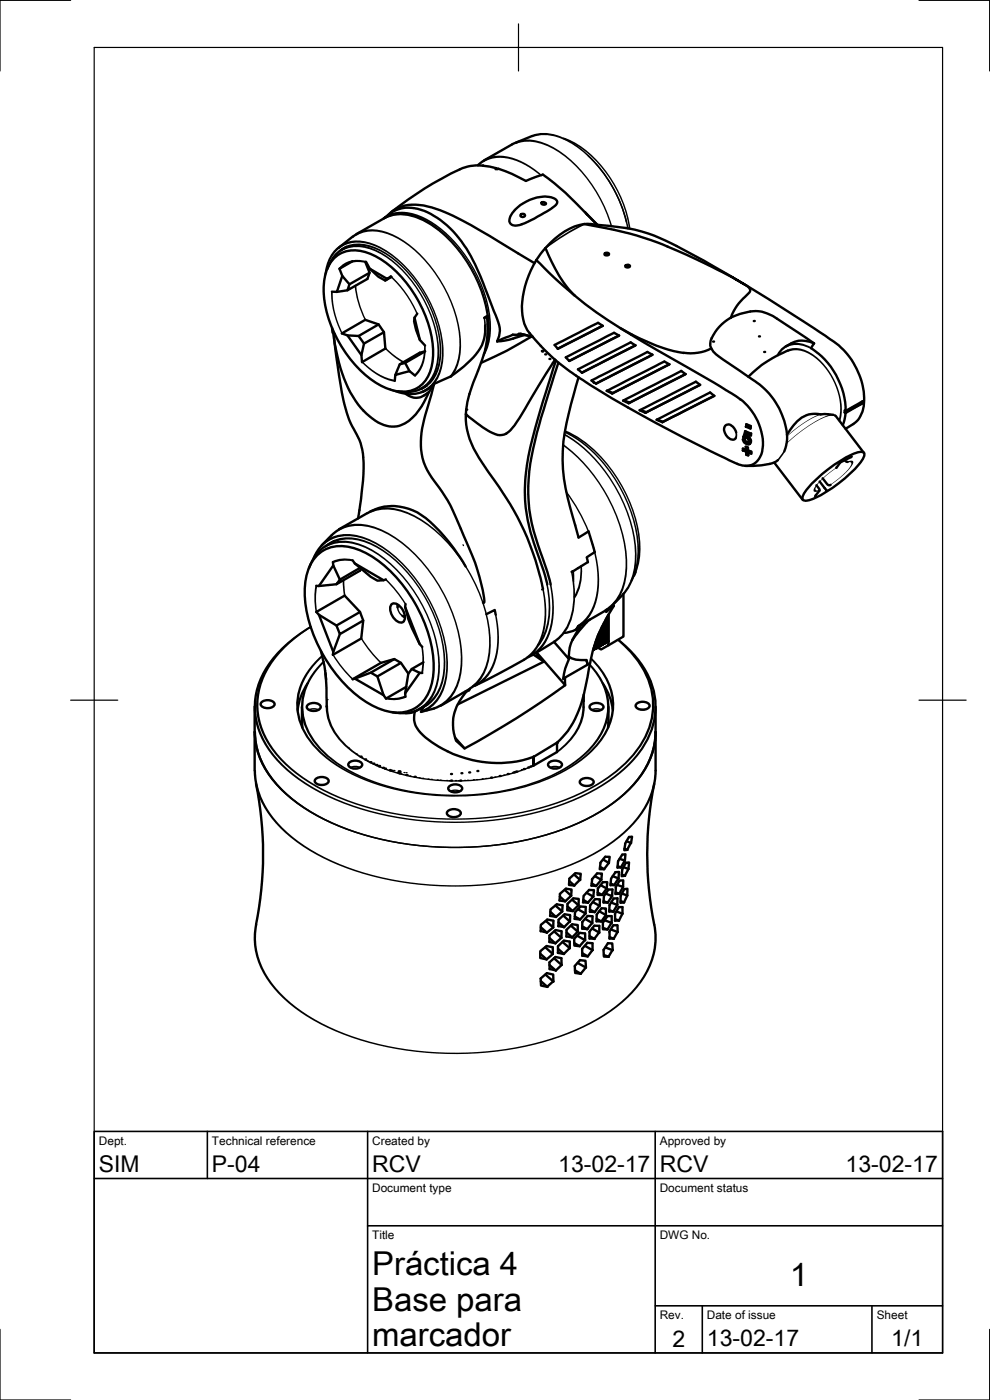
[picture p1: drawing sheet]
<svg xmlns="http://www.w3.org/2000/svg" width="210mm" height="297mm" viewBox="0 0 210 297" stroke-linecap="round" stroke-linejoin="round" font-family="sans-serif">
<defs><g id="words">
<g font-size="7">
<text x="79" y="270.5">Práctica 4</text>
<text x="167.5" y="272.9">1</text>
<text x="79" y="278">Base para</text>
<text x="79" y="285.5">marcador</text>
</g>
<g font-size="4.9">
<text x="21" y="248.5">SIM</text>
<text x="45" y="248.5">P-04</text>
<text x="79" y="248.5">RCV</text>
<text x="118.4" y="248.5">13-02-17</text>
<text x="140" y="248.5">RCV</text>
<text x="179.4" y="248.5">13-02-17</text>
<text x="142.6" y="285.7">2</text>
<text x="149.9" y="285.5">13-02-17</text>
<text x="189.1" y="285.6">1/1</text>
</g>
<g font-size="2.5">
<text x="21" y="242.8">Dept.</text>
<text x="45" y="242.8">Technical reference</text>
<text x="79" y="242.8">Created by</text>
<text x="140" y="242.8">Approved by</text>
<text x="79" y="252.8">Document type</text>
<text x="140" y="252.8">Document status</text>
<text x="79" y="262.8">Title</text>
<text x="140" y="262.8">DWG No.</text>
<text x="140" y="279.8">Rev.</text>
<text x="149.9" y="279.8">Date of issue</text>
<text x="186" y="279.8">Sheet</text>
</g>
</g></defs>
<g fill="none" stroke="#000" stroke-width=".39">
<path d="M101.3 35.1a7.2 7.2 0 0 1 7.7-1.3 16.9 16.9 0 0 1 5.8 3.4M105.2 35.7l.5 .1M108.5 30.7a8.4 8.4 0 0 1 8.2 .4 28 28 0 0 1 13 16.9M112.9 28.9a9 9 0 0 1 7.8 1.1 28.1 28.1 0 0 1 12.5 18.5M119.6 29.4a19.9 19.9 0 0 1 10.2 9 25.9 25.9 0 0 1 3.8 10.1M124.8 33a28.3 28.3 0 0 1 8.1 14.1M69 58.6a8 8 0 0 1 4-6.8 8.9 8.9 0 0 1 8.3 1.1 27.8 27.8 0 0 1 12.6 21.8 9.4 9.4 0 0 1-3.1 7.8 7.6 7.6 0 0 1-8 .1M69.8 56.3a6.3 6.3 0 0 1 8.1-3.8 20.8 20.8 0 0 1 10.9 9.2 23.5 23.5 0 0 1 4 15.1 6.7 6.7 0 0 1-6.3 6.4l-1.2-.1M72.2 53.2a6.4 6.4 0 0 1 5.9-1 19.7 19.7 0 0 1 10.6 8.4 24 24 0 0 1 4.6 15.6 7.4 7.4 0 0 1-4.1 6.3M74.8 50.2a8 8 0 0 1 8.6-.2 27.5 27.5 0 0 1 13.2 16.5 17.5 17.5 0 0 1 .2 11.4l-1.2 2M77.6 55.6a5.2 5.2 0 0 0-5.6 1.4M81.3 46.4a8.3 8.3 0 0 1 8.3 .1 27.6 27.6 0 0 1 13 16.3 17.5 17.5 0 0 1 .3 11.6"/>
<path d="M81.5 46.3a8.5 8.5 0 0 1 7.9 .3 27.4 27.4 0 0 1 12.9 15.9 19.8 19.8 0 0 1 .9 10.6M81.9 46a9 9 0 0 1 9 .8 28.6 28.6 0 0 1 13.1 22.1 12.2 12.2 0 0 1-1.4 6.4M82.9 58.7a23.2 23.2 0 0 1 5.6 7.9M123.9 47.6l-4.1 2.2-4.1 2.8M124.5 45.5h.1M70.4 61.9a19 19 0 0 0 2.1 8.8M75.4 60.6a20.2 20.2 0 0 0 2.1 7.2M76.8 76.8a13.2 13.2 0 0 0 6.9 4M81.8 73.9l1.6 1.4 2.1 1.5M90.1 73.3a8 8 0 0 1-2.1 6.4M102.7 67.4l.2 1.6M91.8 81.7l-1.1 .9-.9 .4"/>
<path d="M92.1 81.4l-.1 .1M119.4 94.4a34.3 34.3 0 0 1 13.5 24.4 12 12 0 0 1-3.5 10l-1 .7M119.7 92.2a32.1 32.1 0 0 1 15.2 25.2 12.2 12.2 0 0 1-2.8 8.7M119.8 91.7a27.4 27.4 0 0 1 12 12.2 25.8 25.8 0 0 1 3.4 15.7l-.8 2.5-.5 1.2M119.8 91.5a25.6 25.6 0 0 1 12.3 12 25.2 25.2 0 0 1 3.4 15.3l-.7 2.5M65.9 119.7a7.4 7.4 0 0 1 9.4-4.4 23.5 23.5 0 0 1 12.2 9.7 29.7 29.7 0 0 1 5.6 16.8 10.5 10.5 0 0 1-3.4 8.1 7.3 7.3 0 0 1-5.6 1.3M66.5 118.5a7.7 7.7 0 0 1 9.5-4.7 23.8 23.8 0 0 1 12.7 9.8 31.2 31.2 0 0 1 6.1 17.7 11.1 11.1 0 0 1-3.4 8.5l-1 .7-1.1 .5M69.5 115.6a7.5 7.5 0 0 1 7.1-1 22.9 22.9 0 0 1 11.7 9.2 29.9 29.9 0 0 1 6 17.3 10.5 10.5 0 0 1-3.4 8.2l-1 .6M70.3 113.6a8 8 0 0 1 8.1-2 23.2 23.2 0 0 1 12 8.7 32.2 32.2 0 0 1 7.5 20.8 10 10 0 0 1-4.7 8.7l-1.1 .5M74.8 118.9l-1.9-.2-1.2 .2-1.1 .3M77.9 108.9a10.3 10.3 0 0 1 10 .6 32.9 32.9 0 0 1 14.7 18.8 21.8 21.8 0 0 1 .6 12.9 8.8 8.8 0 0 1-3.6 4.9M98.3 115.7h.1"/>
<path d="M120.1 104.3a37.3 37.3 0 0 1 4.7 8.4M124.7 119.2v.1M125.6 115a21.6 21.6 0 0 1 .4 13.5 8.6 8.6 0 0 1-3.4 4.4M65.9 133a24.4 24.4 0 0 0-10.9 11.7 15.5 15.5 0 0 0 3.4 16.1 38.1 38.1 0 0 0 17.9 10.7 70.1 70.1 0 0 0 44.4-1.4 34.9 34.9 0 0 0 14.5-9.9 15.4 15.4 0 0 0 .2-20.2l-2.6-2.9-1.7-1.4M65.9 133a23.2 23.2 0 0 0-10.7 12.3 15.3 15.3 0 0 0 3.6 14.9 36.8 36.8 0 0 0 15.8 10 68.8 68.8 0 0 0 46.2-.9 33.6 33.6 0 0 0 14.3-10.1 15.1 15.1 0 0 0 .2-19l-2.6-3-1.6-1.4M67.1 124.3a15.2 15.2 0 0 0 0 5.5M68.4 139.1a13.3 13.3 0 0 0-5 13.1 18.1 18.1 0 0 0 8.8 10.6 49.8 49.8 0 0 0 29.2 5.9 43.1 43.1 0 0 0 21.9-7.5 15.3 15.3 0 0 0 6.7-11.3 13.7 13.7 0 0 0-4.6-10.2M70.6 138.9a26 26 0 0 0 4.2 5.2M72.9 123.1l.2 3.2M76.6 135.4a26 26 0 0 0 4.2 5.2M81.8 123a26 26 0 0 1 4.2 5.1M84.4 128.2v.2"/>
<path d="M85.8 130.9h.1M89.5 137.2a15.2 15.2 0 0 1 0 5.6M105.1 130.4a17.7 17.7 0 0 1-.8 11.4 7.9 7.9 0 0 1-3.9 3.8M114.9 125.1h.1M115.2 124.9a17.8 17.8 0 0 1-1.1 12.1 8 8 0 0 1-3 3M116 124a16.5 16.5 0 0 1-1.3 12.2l-.6 .7M116.8 124a17.9 17.9 0 0 1-1.1 12 7.9 7.9 0 0 1-3.8 3.5M121.3 121.3a18 18 0 0 1-1 11.8 8.1 8.1 0 0 1-2.8 3.1M121.6 121.2v2.1M122.1 133.6l-1.5 .5-1.1 .2M123.3 120.1a10.8 10.8 0 0 1-1.5 6.6M54.1 155.3a17.4 17.4 0 0 0 5.8 12.3 43.6 43.6 0 0 0 20.1 10.3 69.2 69.2 0 0 0 42.5-3.2 31.4 31.4 0 0 0 14.2-11.4 15.6 15.6 0 0 0 2.4-8 17.4 17.4 0 0 1-5.8 12.3 43.6 43.6 0 0 1-20.2 10.3 69.2 69.2 0 0 1-42.5-3.2 31.4 31.4 0 0 1-14.2-11.4 15.6 15.6 0 0 1-2.3-8z"/>
<path d="M64.1 153.2l.1 1.2M65.3 144.9a12.7 12.7 0 0 0-2.2 5.8M68.7 140.4a12.6 12.6 0 0 0-4.1 12.8 18.5 18.5 0 0 0 9.1 10.1 49.3 49.3 0 0 0 28.6 5.1 41.6 41.6 0 0 0 19.4-6.5 15.8 15.8 0 0 0 7.3-10.9 12.7 12.7 0 0 0-3.9-10M69.3 150a12.4 12.4 0 0 0 5.8 9.7 36.6 36.6 0 0 0 21.5 6 41.8 41.8 0 0 0 16.6-3.3M69.3 149.8v.1M69.5 148.4h.1M69.6 151.9h.1M73.9 158.6h.1M75.6 159.9h.1M86 147.8l-1.1 .3-1.2 .2-1.9-.2M123.8 150a12.1 12.1 0 0 1-5.7 9.6M127.8 144.9a12.7 12.7 0 0 1 2.2 5.8"/>
<path d="M129 153.2v1.2M82.7 163.4h.1M83.3 163.6h.1M109.5 163.7h.1M110.7 163.3h.1M139.1 163.4a17.4 17.4 0 0 1-5.8 12.4 43.6 43.6 0 0 1-20.2 10.2 69.2 69.2 0 0 1-42.5-3.2 31.4 31.4 0 0 1-14.2-11.3 15.6 15.6 0 0 1-2.3-8.1M138.8 196.1a15.5 15.5 0 0 1-4 13.5 39 39 0 0 1-18.7 11.1 70.1 70.1 0 0 1-43.5-1.5 33.8 33.8 0 0 1-15.7-11.4 15.3 15.3 0 0 1-2.6-11.7"/>
</g>
<g fill="none" stroke="#000" stroke-width=".51">
<path d="M102.3 35.1a10.7 10.7 0 0 0-6.7 1.7l-5.5 3.2-3.6 2.4-3.5 2.6M102.5 35.1l2.7 .6-.1 .2 .6-.1a30.5 30.5 0 0 1 5.8 2.6l3.6-1.4 2.5 1.9a76.1 76.1 0 0 1 9 8.8M108.5 30.7l-5.9 3.4M112.9 28.9l-3.6 1.4M69.8 56.3l-.4 .8M71.2 54.5a6.8 6.8 0 0 1 7.3-.7 23.3 23.3 0 0 1 11.5 12.7 18.7 18.7 0 0 1 1.5 11.5 6.2 6.2 0 0 1-8.3 4.8 20.7 20.7 0 0 1-11.1-10 20.7 20.7 0 0 1-3.1-14.6 7.2 7.2 0 0 1 2.2-3.7zM73.5 52.4l-1 .5M74.8 55.4l-2.8 1.6 .6 1.5-1.1 3.4h-1.1M74.8 50.2l-3 2.4M77.5 55.5l.9 2.4-.5 1.3-4.2 2.4 .4-1.3M77.6 55.5l.8 1.5 3.7 2.2 .8-.6M78.4 57.9l-4.3 2.4-1.5-1.8"/>
<path d="M78.4 57l1.9 1.7 1.4 .8M81.5 46.3l-5.9 3.4M81.6 46.2a7.5 7.5 0 0 1 9.1-1.2 22.9 22.9 0 0 1 10.4 11.9l3.3 8.2a18.2 18.2 0 0 1 1.6 5.1l-.1 1.1-.4 1.1M81.9 46l-.2 .2M82.2 45.7a8.2 8.2 0 0 1 8.5-1.9 38.4 38.4 0 0 1 11.2 5.1l11.5 6.9M83.1 58.7l-1.4 .8 .4-.3M110.4 45.6a.46 .46 0 0 1 .6-.3 .46 .46 0 0 1 .3 .6l-.8 .1zM113.7 55.2l2-2.6a27.7 27.7 0 0 0 6.1 10M113.7 55.2a19.3 19.3 0 0 0-2.9 11.7 8.2 8.2 0 0 0 2.7 5.1 45.6 45.6 0 0 0 9.3 8.1l.9 .5a173.5 173.5 0 0 0 15.3 9.1l5.9 3.1 10.1 5a6 6 0 0 0 4.5 .8 4.7 4.7 0 0 0 2.3-4.8 13.3 13.3 0 0 0-7.8-11l-14.3-8.3a116.3 116.3 0 0 1-17.9-11.9M113.7 55.2l3.7 3.5 4.4 3.9M114.9 43a.57 .57 0 0 1 .9 .3 .55 .55 0 0 1-.6 .1 .55 .55 0 0 1-.3-.4zM117.1 44.1l.9-.7a.83 .83 0 0 0 .1-.9 .83 .83 0 0 0-.7-.5 8.1 8.1 0 0 0-8.3 2.7 2.6 2.6 0 0 0-.9 2.6l.4 .4a5 5 0 0 0 4-1l4.5-2.5"/>
<path d="M123.9 47.5a14 14 0 0 0-8.1 5M123.9 47.5a45 45 0 0 1 14.9 2.5 123.4 123.4 0 0 1 15.8 8.3l3.4 2.1a125.7 125.7 0 0 0-23-10.5l-4.7-1.1zM124.1 45l2.6 2.7M128.2 53.8a.51 .51 0 0 1 .6-.2 .51 .51 0 0 1 .4 .4 .52 .52 0 0 1-.6 .2 .52 .52 0 0 1-.4-.4zM132.7 56.3a.52 .52 0 0 1 .5-.2 .52 .52 0 0 1 .4 .4 .51 .51 0 0 1-.5 .3 .51 .51 0 0 1-.4-.5zM70.4 69.6l.1 1 .5 .2M72.5 70.7l5-2.9 2.8 1 1.1 1.7 .3 3.4-4.9 2.9-.1-1.5-3-4.1zM73.7 61.6l-2.2 .3M77.2 72.9l-.5 2.4M80.3 68.8l-4.2 2.5-2.4-.1M81.4 70.5l-4.2 2.4-1.1-1.6M84.8 77.3l1.1-.3 4.3-2.5-1.2 .3-4.2 2.5-.9 2.2"/>
<path d="M85.9 77l1 1.7M87.9 67.4l-.1 .8 .5 1.8 .8 2.1M88 79.7l-1.1-1-3 .8-.2 1.3M88.5 66.5l-.6 .9 1.2 4.7 1.1 1.2M102.9 69a8.7 8.7 0 0 1-3.1 7.4l-1.4 1.3a19 19 0 0 1-6.3 3.7l-.6 2.4a35.2 35.2 0 0 0-2.2 9.8 12.1 12.1 0 0 0 2.8 8.5 34.3 34.3 0 0 1 5.6 10.1l.6 1.4a43.3 43.3 0 0 1 4.4 14l-.1 .2M103.3 67.2l-.6 .2 .6-.2a21.1 21.1 0 0 1-1.9 11.5 24.9 24.9 0 0 0-2.6 10.3 19 19 0 0 0 4.1 10l.6 1.1a58.9 58.9 0 0 1 11.6 24.5l.1 .4M108.8 71l2.7 .1M108.8 71l-3.3 1.4M110.4 70.8h-.3l-.1 .2h-1.2M111.2 71.1a17.8 17.8 0 0 1-5.7 1.3M112.7 71.4a77.2 77.2 0 0 1-10.7 5.6M112.9 71.4l-2.5-.6 2.6 .7"/>
<path d="M117.7 76.3l-3.4 5.5a70.5 70.5 0 0 1-6 9.5 3.1 3.1 0 0 1-4.3 .3l-1.6-1-3.6-2.7M117.9 76.5l-1.6 5a137.9 137.9 0 0 0-4.5 17.3 33.4 33.4 0 0 0 1.9 17.7l1.6 4.5 .8 3M118.4 76.9l-1.7 5.6a110 110 0 0 0-4.4 17.5 36.6 36.6 0 0 0 2.8 18.5 23.5 23.5 0 0 1 1.7 5.5M127.8 69.1l-9.5 4.9M127.8 69.1l-.9-.6-9.3 4.7 .7 .8M131.3 71.2l-10.6 5.4M131.3 71.2l-1-.6-10.3 5.2 .7 .8M131.6 69.6a38.1 38.1 0 0 0 13.4 5.3v-.1a9.5 9.5 0 0 0 5.9-.9M134.8 73.3l-11.4 5.8M134.8 73.3l-1-.7-11.2 5.7 .8 .8M138.4 75.3l-12 6.1M138.4 75.3l-1.1-.6-11.8 6 .5 .4"/>
<path d="M142 77.3l-12.2 6.2M142 77.3l-1.1-.6-12.2 6.2 1.1 .6M145.4 79.4l-.9-.7-12.3 6.3 1.1 .5M145.4 79.4l-12.1 6.1M145.4 79.4l-11.8 6M155.1 67.3a9.7 9.7 0 0 1 7.1-1l.8 .3a56.8 56.8 0 0 1 7.7 4.9l2 1.3M155.1 67.3a9.1 9.1 0 0 0-4.4 5.5 3.6 3.6 0 0 0 1.9 2.9l5.9 4.1a16 16 0 0 1 8.5 13.4l-.6 2.5M158 60.4l.2 .1M158.2 60.5l.6 .5a.75 .75 0 0 1-.1 1.3 11.9 11.9 0 0 0-3.6 5M158.2 60.5a345 345 0 0 1 18.3 11.8 15.4 15.4 0 0 1 6.7 13.9 5.6 5.6 0 0 1-2.2 3.7l-1.6 1.1M167.1 74.4a25.4 25.4 0 0 0-8.4 5.5M172.7 72.8l-.7 1.1a16.2 16.2 0 0 1 7.4 13.3"/>
<path d="M172.7 72.8a5.5 5.5 0 0 0-6 .7M84.4 83l.9 .1M89.8 83l-.3 .2M90.6 81.8l-1.1 .6M91 83.1a14 14 0 0 1-5.1 6.7 6 6 0 0 1-6.9-1 21.1 21.1 0 0 1-7.1-11.9l-.9-3.8-.3-2.4a97.1 97.1 0 0 0 3.1 17.7l.3 .7a29 29 0 0 1 2.7 6.2 27.2 27.2 0 0 1-.1 9.3l-.8 5.4M91.8 81.8l.2-.2-.1 .2M91.9 81.9a4.1 4.1 0 0 1-4.1 2.5l-1.7-.8M122.7 80l-1 3.8a41.9 41.9 0 0 0-2.1 17.8l.8 3.9 2.3 8.5 2.1-1.3 1.4 4.4-1.7 1.1 .2 1-3.4 2.1M126.4 81.4l-.5-.3 .6 .3M128.8 82.9l1.2 .5M132.3 84.9l1.3 .5-.3 .1M135.8 87l1.3 .5-.2 .1"/>
<path d="M139.4 89l1.2 .5-.1 .1M148.5 81.7l-.9-.7-11.9 6 1.2 .6M148.5 81.7l-11.6 5.9M148.5 81.7l-11.4 5.8M151.5 84l-.9-.7-11.3 5.8 1.2 .5M151.5 84l-11 5.6M151.5 84l-10.9 5.5M156.2 91.8a1.88 1.88 0 0 0-2.1-1.7 1.45 1.45 0 0 0-.1 2.2 1.37 1.37 0 0 0 2 .7l.1-.1M157.6 93.2a1.09 1.09 0 0 0 1.5 .9M157.6 95.2v.4M157.6 93.2l.5 .1M157.7 92.7l.4 .2"/>
<path d="M157.9 95.3v.1M157.9 95.4l.6 .3M157.9 95.4l-.3 .2 .6 .2M157.9 93.3l.5 .6 .7 .2M157.9 92.5l.4 .2M157.9 92.6l-.3 .1M158 92.9a.53 .53 0 0 1 .7 .2 .53 .53 0 0 1-.2 .7h-.1l-.4-.5M158 91.5l1.3 .5M158.1 91.5l-.4 1.2M158.2 94.8l.4 .1M158.2 92.5a1.07 1.07 0 0 1 .9 1.6M158.2 90.5l.3-.1 .7 .3"/>
<path d="M158.2 94.8v.6l-.6-.2M158.2 91.6l-.2 1M158.3 96.5l.4 .1M158.3 90l1 .4M158.3 92l1 .4M158.3 90l-.1 .5 1 .4 .1-.5M158.4 92.7a.56 .56 0 0 1 .6 .5 .56 .56 0 0 1-.4 .6M158.4 92.7l-.3 .2M158.5 95.3l-.3 .1M158.5 94.9v.3M158.5 95.7l-.3 .1 .1 .6M158.5 95.7l.1 .6"/>
<path d="M158.5 96.3l.2 .1M158.5 90.1v.3M158.5 96.3l-.2 .1M158.6 91.9l.7 .2M158.6 91.9l-.3 .2-.1 .4M158.7 94.9v.6l.6 .3M158.7 96v.6M159 95.8l.3 .2M159 95.9l-.3 .1 .6 .3M159.3 91.9v.5M159.4 95.8v.5M164.3 98.2l6 7.8"/>
<path d="M165 97.6l-.4 .3a9.4 9.4 0 0 1-4.8 .9h-1.7M176.8 88l-1.9-.2-.8 .1a5.4 5.4 0 0 0-5.8 2.3l-1.4 2M177.2 88.2l6.1 7.9M178.2 98.1h.1M179.2 87.5l.2 .1M179.2 87.1l.2 .1 3.6-2.1v.4l-3.8 2zM179.2 97.7l.6 .3M179.4 87.6l-.6 2.6M180.7 96.8l-2.5 1.3-.8 1.2M183 85.5l-3.6 2.1M65.9 119.7l-.4 .8M66.9 118.2a7.6 7.6 0 0 1 8.8-1.7 25.3 25.3 0 0 1 12.3 11.4 25.3 25.3 0 0 1 3.7 16.4 7.5 7.5 0 0 1-7 6.9 15.5 15.5 0 0 1-10.3-4.8 30.8 30.8 0 0 1-9.8-20.8 11.3 11.3 0 0 1 2.3-7.4z"/>
<path d="M70.3 113.6l-2.1 2.1M70.6 119.2l.1 .8-3.1 4.3h-.5M70.7 120l1.4 3 4.3-2.5M70.9 114.8l-1.9 1.1M74.8 118.9l.5 .6 6.1 3.6 .5-.2M75.3 119.5l3.4 2.9 1.4 .8 1.3-.1M77.9 108.9l-6 3.4M78.6 108.5a10.7 10.7 0 0 1 11.7 1.4 38.5 38.5 0 0 1 8.5 10.3M172.8 102a26.4 26.4 0 0 1 9.2-6.1h1l.3 .2a1.87 1.87 0 0 1-.6 1.8 27.7 27.7 0 0 1-11.2 8.2l-.9 .1-.3-.2a1.87 1.87 0 0 1 .6-1.8zM173.2 102.9l.6 .9-.1 .3M173.8 104.1l-.9 1.2M173.9 102.1l1.4 1.9"/>
<path d="M174.5 101.5l1 1.2 .3 .2h.4M67.1 129.8l6-3.4 3.3 3.4 .6 1.8-.4 3.9-6 3.4 .1-.6-3.1-7.9zM68.1 138.1l.7 3.2 .4 2.8M71.4 123.9l-3.8 .4M72.1 134.5l-1.4 3.8M76.4 129.8l-5 2.9-3.8-2.3M76.6 120.7l-.2 .4-5 2.8 .7-.9M77 131.6l-4.9 2.9-.7-1.8M83 128.3a1.38 1.38 0 0 1 2.1 .6 2.73 2.73 0 0 1 .6 2.8 1.38 1.38 0 0 1-2.1-.5 2.73 2.73 0 0 1-.6-2.9zM83.7 139.8l-5 2.9-3.4 1.3M84.3 128.4v.5M85.4 130.7l.4 .2"/>
<path d="M85.9 128.8l.7 2.5 2.4 5.3M86 128.1l-.1 .7 3.1 7.8 .6 .6M102.4 127.8h.3M103.2 130.3l1.7-.9 .3 1M111.1 140l-10.3 5.4M112.8 139l4.7-2.8 3.2 3.6-.1-.6M113.7 138.5l1.7 1.9-2.3-1.6M113.8 138.4l6.1 7M120.6 139.2a4.9 4.9 0 0 0 3.8 .8M120.7 139.8a12 12 0 0 0-1.2 4.2l.3-.2M121.5 135.7a7.5 7.5 0 0 0-.9 3.5M121.5 121.2l-.2 .1"/>
<path d="M122.6 132.9l-.1 .3M124.4 132l-2.9 3.7M124.4 132l-1.9 1.2-.4 .4 1-.5-1.6 2.6M125 131.5l-2.4 1.4M125.9 137.8h.1M125.9 137.8l-.1 .1M125.9 137.4v.4M126.1 137.7h.1M126.1 136.9v.8M126.1 137.7l-.1 .1M126.2 137.7h.1M126.2 137.6v.1"/>
<path d="M126.2 136.5v1.2M126.4 137.5v.1M126.4 136.1l-.1 1.5M126.5 137.4v.1M126.5 135.7l-.1 1.8M126.6 137.4h.1M126.7 137.4h-.1M126.7 135.3v2.1M126.8 137.3h.1M126.8 134.9l-.1 2.5M126.9 137.2h.1M126.9 134.6l-.1 2.7"/>
<path d="M127.1 137.1l-.1 .1M127.1 134.3l-.1 2.9M127.2 137.1h.1M127.2 137.1h-.1M127.2 134v3.1M127.3 137v.1M127.4 137h-.1M127.4 133.7v3.3M127.5 136.9h.1M127.5 136.9l-.1 .1M127.5 133.4v3.5M127.6 136.8v.1"/>
<path d="M127.6 133.1v3.8M127.6 136.9h.1M127.8 136.7v.1M127.8 136.7l-.1 .1M127.8 132.8v3.9M127.9 136.6v.1M127.9 136.7h-.1M127.9 132.5v4.2M128.1 136.6h.1M128.1 132.2v4.4M128.1 136.6h-.1M128.2 136.5l-.1 .1"/>
<path d="M128.2 136.5h.1M128.2 132v4.5M128.4 136.4h.1M128.4 131.7l-.1 4.8M128.4 129.5l-3.4 2-.6 .5M128.5 136.3h.1M128.5 131.4l-.1 5M128.6 136.3h.1M128.7 136.2l-.1 .1M128.7 131.2v5.1M128.8 136.1v.1M128.8 130.9l-.1 5.3"/>
<path d="M128.9 136v.1M128.9 130.7l-.1 5.4M129.1 130.4v6.5l-1.6 .9-.8-.4M129.1 130.5l-.1 5.6M129.9 128.4l.3 .1a33 33 0 0 0-5.6 15.1 26.5 26.5 0 0 1-4.2 11.5l-2.2 2.5-5 3a23.9 23.9 0 0 1-24-5.2 4.5 4.5 0 0 1-1.2-4.4M130.2 128.5l-1.6 1.3 .2-.5M132.1 126.2l-2.1 2.1M132.2 126v9l-3.1 1.9M134.8 121.4l-.3 .7M54 149.9v13.5M55.6 148.9a1.81 1.81 0 0 1 2.7 .5 1.72 1.72 0 0 1-3 0zM64.1 150v3.2"/>
<path d="M65.4 149.5a1.81 1.81 0 0 1 2.6 .5 1.72 1.72 0 0 1-2.9 0zM69 142.8l.3 7.2M80.1 143.5l1.3 4M83.2 151.1l.9 .1M85 140.6l-4.9 2.9-1.4-.8M86.6 142.9l-1.6-2.3-1.3-.8-2.9 .8-6 3.5 .5-.1 6.1 3.5 .5 .7 4.3-2.5M87.3 141.9l1.7 .8M88 151l-1 .2-.9 .1M89.6 142.8l-.6-.1-3.1 4.4 .1 .7M89.8 140.5l-2.5 1.4-.7 1-.7 4.2M90.8 149.3l-1.8 1.1M92.1 150.3l-2.8 .7 .6-1.1-1.9 1.1"/>
<path d="M96.5 156.5l2.1 2.3M99.5 146.4l-.7 .4M99.6 146.2l-.9 .5M99.7 146.2l-.2 .3M115.4 140.4l-18.3 9M118.2 157.6v1.9l-5 2.8M123.8 148.8v1.2M123.8 147.4v1.3M124.4 140l.3 1-4.9 2.8 .1 1.6a186.4 186.4 0 0 1-21.3 13.4l-1.9-1.7a9.7 9.7 0 0 1 2.1-10.3l-.1-.1-5.2 3M124.4 140l.3 1M125.3 149.5a1.81 1.81 0 0 1 2.7 .5 1.72 1.72 0 0 1-2.9 0zM129.1 150v3.2"/>
<path d="M135.1 149.2a1.81 1.81 0 0 1 2.7 .5 1.72 1.72 0 0 1-3 0zM139.1 149.9v13.5M54.3 166.3a75.9 75.9 0 0 1 0 29.8M67 165.2a1.81 1.81 0 0 1 2.7 .5 1.72 1.72 0 0 1-2.9 0zM74.2 161.7a1.81 1.81 0 0 1 2.6 .5 1.72 1.72 0 0 1-2.9 0zM95.1 172a1.81 1.81 0 0 1 2.6 .5 1.72 1.72 0 0 1-2.9 0zM95.4 166.7a1.81 1.81 0 0 1 2.6 .5 1.72 1.72 0 0 1-2.9 0zM113.2 162.3v-1.7v1.7M116.5 161.7a1.81 1.81 0 0 1 2.7 .5 1.72 1.72 0 0 1-3 0zM123.3 165.4a1.81 1.81 0 0 1 2.6 .5 1.72 1.72 0 0 1-2.9 0zM132.6 179l-.2 1.4 .7-.1-.6-.3M133.4 177.6l.7-.1-.2 1.3-1-.3"/>
<path d="M133.4 177.5l-.8 1.5M133.8 178.8l-.7 1.4M138.8 166.3a75.9 75.9 0 0 0 0 29.8M114.7 196.7l1.3 1.2 1.3-1.1M115.8 195.4l1.5 1.4M116.1 195.1l-1.4 1.1v1.4l1.3 .2M116.1 195.1l1.3 .2M116.5 198.5v1.3l1.3 .3 1.3-1.1M116.5 198.4l1.4-1.1 1.2 .3v1.4M116.5 199l1.3 1.1M116.8 193.5l1.1 1.1M117.4 195.4l-.1 1.4"/>
<path d="M117.6 197.6l1.5 1.4M117.8 192.1l1.5 1.3M118.4 195.7l1.3 1M118.7 190.2l1.2 1M118.8 189.7l-.1 1.3 1.2 .2M119.3 193.4v-1.3l-1.2-.3-1.3 1.1-.1 1.4M119.3 193.4l-1.4 1.1-1.2-.2M119.5 194.2l1.4 1.3v-1.4l-1.1-.1-1.3 1.1-.1 1.4M119.6 199.5l-1.2 1.2v1.5M119.6 199.5l1.3 .3v1.4l-1.6-1.4M119.8 188.8l1.4 1.2M120.1 188.5l-1.4 1.1"/>
<path d="M120.1 188.5l1.1 .2v1.3M120.1 197.3l1.3-1.2 1.2 .1v1.4M120.1 198.7l1.3 .2M120.2 197.3l-.1 1.4M120.2 197.8l1.2 1.1M120.7 186.9l1.1 1M120.9 195.5l-1.3 1.2-1.2-.2M121.1 196.4l1.5 1.2M121.2 190l-1.3 1.2M121.4 190.9l1.3 1.2 .1-1.4-1.2-.1-1.2 1.2-.1 1.3 1.2 .2-1.1-1M121.9 194.9l1.1 .2M122 185.2l-1.2 1.2-.1 1.3 1.1 .2"/>
<path d="M122.1 185.2l1.1 .2-.1 1.3-1.3-1.2M122.6 197.6l-1.2 1.3M122.6 192.9l1.6 .9M122.7 192.1l-1.2 1.1M123 186.6l-1.2 1.3M123.5 196.5l1.1 .6M123.7 190.9l1.1 .6-1.1-.1M124.1 198l-1.1-.1-1.2 1.3v1.4l1.2 .1-1.2-.6M124.1 199.4l-1.1 1.3M124.1 198v1.5l-1.7-1M124.1 194.9l1.5 .9M124.2 193.8l-1.1 1.3-1.2-.7"/>
<path d="M124.2 192.4l-1.1-.1-1.1 1.2-.1 1.4M124.2 192.4v1.4M124.6 194.3l-1.1 1.3v1.4l1.1 .1M124.6 194.3l1.1 .1-.1 1.4M124.9 188.8h1M125 188.8l-1.2 1.3-.1 1.3M125.1 199.1l1 .1M125.1 197.7v1.4M125.1 198.6l1 .6M125.1 193.4l1.1 .1M125.1 192.9l1.1 .6M125.5 187.4l.9 .6"/>
<path d="M125.6 186.6l-.1 1.3M125.6 195.8l-1.1 1.3M125.9 190.2l-1.2 1.3M126 188.9l-.1 1.3-1.5-.8M126.1 196.4l-1.1 1.3M126.1 196.4h1v1.5l-1.5-.9M126.2 185.9l1.4 .7M126.2 190.7l-1 1.4-.1 1.4M126.3 190.7l1 .1-.1 1.4-1.4-.8M126.6 194l1-1.3h.9v1.4M126.6 194l-.1 1.4 1 .1M126.7 185.3l-1.1 1.3"/>
<path d="M126.7 185.3h1l-.1 1.3M126.8 189.3l.9 .6M126.8 188.5l-.1 1.4h1M126.8 188.5l1.1-1.4h.9l-.1 1.4M127.1 197.8l-1 1.4M127.1 193.3l1.4 .8M127.2 192.1l-1 1.4M127.3 183.9l.8 .5M127.4 183.1l-.2 1.3h.9M127.4 187.8l1.3 .7M127.6 186.6l-1.2 1.3h-1M127.9 196.8l1 .4"/>
<path d="M128 182.4l1.2 .7M128.4 181.7l-1.1 1.3M128.4 181.8h.9l-.1 1.3M128.4 189.6l1.4 .5M128.5 194.1l-.9 1.4-1-.6M128.7 188.5l-1 1.4M128.8 194.3h.9M128.9 194.3l-1 1.4v1.4l1 .1M129.2 183l-1.1 1.4M129.2 193.4h.9M129.2 199.1h1M129.2 193.1l.9 .3"/>
<path d="M129.3 197.7v1.4M129.3 198.8l.9 .4M129.5 187.4l.8 .4M129.6 191.5l1.3 .5M129.7 195.8l-.8 1.4M129.8 194.3v1.5l-1.5-.6M129.8 190.1l.1-1.4h-.8l-1 1.4-.1 1.4h.9M129.8 190.1l-.9 1.4-.9-.3M130 185.9l1.2 .4M130.5 193.9l-.1 1.4h.8M130.5 195l.8 .3M130.6 185l-1 1.4-.1 1.4h.8"/>
<path d="M130.6 188.2v1.4h.7M130.8 193.4l1.2 .4M130.9 192l-.8 1.4M130.9 192l.1-1.4h-.8l-.9 1.4-.1 1.4M130.9 196.3h-.8l-.9 1.4M131 197.7l-.8 1.5M131 196.3v1.4l-1.4-.5M131 187.7l1.2 .5M131 183.8l.7 .2M131.2 186.3l-.9 1.4M131.3 185h-.8M131.3 185l-.1 1.3"/>
<path d="M131.4 182.2l1.1 .4M131.7 191.2l.7 .2M132 189.6l1.1 .4M132 184.5l-.1 1.4 .7-.1-.7-.3M132 193.8l-.7 1.5M132 193.8v-1.4h-.7l-.9 1.5M132.2 188.2v-1.4h-.7l-.9 1.4M132.2 188.2l-.8 1.4-.8-.3M132.3 184l1 .4M132.4 191.5h-.7M132.5 182.6l.2-1.4-.7 .1-.9 1.4-.1 1.4 .7-.1M132.5 182.6l-.8 1.4"/>
<path d="M132.8 183l-.8 1.5M132.8 183h.6l-.1 1.4M133.1 190v-1.5l-.7 .1-.7 1.5-.1 1.4M133.1 190l-.7 1.4M133.3 184.4l-.8 1.4M114.6 202.3l1.4 1.2M115.7 200.9l1.6 1.5M116 206.4l-1.3 1.2 .1 1.5 1.3 .3-1.4-1.3M116 206.4l1.3 .3 .1 1.5-1.7-1.5M116.5 204.7l1.4 1.2 1.2-1.2M116.6 205.6l1.3 .3M117.2 200.9l-1.2-.2-1.4 1.1v1.4l1.4 .3"/>
<path d="M117.3 202.4l-1.3 1.1M117.3 201v1.4M117.3 208.2l-1.2 1.1M117.5 203.3l1.6 1.4M118.4 201.3l1.2 1.1M119.1 204.7v-1.4l-1.3-.3-1.3 1.2 .1 1.4M120.8 201.2l-1.2 1.2-1.3-.3M121.9 205l.1 1.4 1.2 .2M122 205.9l1.2 .7M123.1 203.7l1.1 .1 .1 1.5-1.7-1M123.1 203.7l-1.2 1.2M123.5 202.7l1.1 .2"/>
<path d="M124.2 205.3l-1 1.3M125.7 201.5l-1 1.4-1.2-.7M125.7 200.1l-1.1-.1-1.1 1.3v1.5M125.7 200.1v1.5l-1.6-1M128 201.5l.1 1.4 1 .1-1-.4M128.4 201l1.6 .6-.1-1.5h-1l-.8 1.4M129.9 201.5l-.8 1.5"/>
</g>
<g fill="#000">
<circle cx="110.2" cy="70.9" r=".25"/>
<circle cx="114.9" cy="74.5" r=".25"/>
<circle cx="115" cy="74.5" r=".25"/>
<circle cx="115.7" cy="75.2" r=".25"/>
<circle cx="116.5" cy="76.1" r=".25"/>
<circle cx="151.3" cy="72.5" r=".25"/>
<circle cx="159.9" cy="68.1" r=".25"/>
<circle cx="161" cy="71.4" r=".25"/>
<circle cx="162.1" cy="74.7" r=".25"/>
<circle cx="98.9" cy="86.9" r=".25"/>
<circle cx="126.4" cy="137.6" r=".25"/>
<circle cx="126.5" cy="137.5" r=".25"/>
<circle cx="126.8" cy="137.3" r=".25"/>
<circle cx="126.9" cy="137.2" r=".25"/>
<circle cx="128.4" cy="136.4" r=".25"/>
<circle cx="128.5" cy="136.3" r=".25"/>
<circle cx="128.8" cy="136.2" r=".25"/>
<circle cx="128.9" cy="136.1" r=".25"/>
<circle cx="118.2" cy="157.6" r=".25"/>
<circle cx="76.5" cy="160.5" r=".25"/>
<circle cx="77.5" cy="161.1" r=".25"/>
<circle cx="78.6" cy="161.7" r=".25"/>
<circle cx="79.2" cy="162" r=".25"/>
<circle cx="79.8" cy="162.3" r=".25"/>
<circle cx="80.4" cy="162.5" r=".25"/>
<circle cx="81.2" cy="162.9" r=".25"/>
<circle cx="81.7" cy="163.1" r=".25"/>
<circle cx="82.7" cy="163.4" r=".25"/>
<circle cx="83.1" cy="163.5" r=".25"/>
<circle cx="84.6" cy="163.7" r=".25"/>
<circle cx="84.6" cy="164" r=".25"/>
<circle cx="84.8" cy="163.7" r=".25"/>
<circle cx="84.8" cy="164" r=".25"/>
<circle cx="86.2" cy="164.4" r=".25"/>
<circle cx="88" cy="164.8" r=".25"/>
<circle cx="95.7" cy="164.2" r=".25"/>
<circle cx="95.7" cy="165.6" r=".25"/>
<circle cx="97.6" cy="165.6" r=".25"/>
<circle cx="97.9" cy="164" r=".25"/>
<circle cx="99.5" cy="163.9" r=".25"/>
<circle cx="101.3" cy="163.6" r=".25"/>
<circle cx="104.2" cy="165" r=".25"/>
<circle cx="106" cy="164.6" r=".25"/>
<circle cx="107.7" cy="164.2" r=".25"/>
<circle cx="109" cy="163.9" r=".25"/>
<circle cx="109.3" cy="163.8" r=".25"/>
<circle cx="109.6" cy="163.7" r=".25"/>
<circle cx="111.1" cy="163.1" r=".25"/>
<circle cx="112.1" cy="162.8" r=".25"/>
<circle cx="112.6" cy="162.6" r=".25"/>
</g>
<g fill="none" stroke="#000" stroke-width=".38">
<path d="M102.5 35.1h-.2M128.3 54.1h.8M132.7 56.6l.8 .1M84.5 128.3a1.95 1.95 0 0 0 1.4 2.5M56.3 150.2h1M65.5 150.6a2.33 2.33 0 0 1 2.1 0M66.1 150.8h.9M125.5 150.6a2.33 2.33 0 0 1 2.1 0M126 150.8h1M135.8 150.5h1M67.7 166.5h1M74.3 162.8a2.33 2.33 0 0 1 2.1 0"/>
<path d="M74.9 163.1h.9M76.8 160.7h.1M78.1 161.5h.1M82.8 163.2h.1M83.7 163.5h.1M84.4 163.9h.1M84.5 163.6h.1M85.1 164.2h.1M85.8 163.9h.1M86.2 164.4h.1M86.2 163.9h.1M87.1 164.6h.1"/>
<path d="M87.9 164.8h.1M89 165h.1M89.8 165.1h.1M90.9 165.3h.1M91.6 165.3h.1M92.9 165.5h.1M93.5 165.5h.1M94.8 165.6h.1M95.4 165.6h.1M95.5 167.9a2.33 2.33 0 0 1 2.1 0M95.8 173.4h1M96.1 168.1h1"/>
<path d="M96.7 165.6h.1M97.3 165.6h.1M98.7 165.5h.1M99.3 165.5h.1M100.5 165.4h.1M101.2 165.4h.1M102.4 165.2h.1M103.1 165.1h.1M104.3 165h.1M105.1 164.8h.1M106.1 164.6h.1M107 164.4h.1"/>
<path d="M107.8 164.2h.1M108.9 163.9h.1M109.5 163.7h.1M116.7 162.8a2.33 2.33 0 0 1 2.1 0M117.2 163.1h1M124 166.7h1"/>
</g>
<path d="M167.1 74.4a5.8 5.8 0 0 1 5.8 1.3 14.5 14.5 0 0 1 5.4 12.6l-.3 1M172 73.9a4.9 4.9 0 0 0-6.6 .8l-.5 .7M156.1 91.7v1.1" fill="none" stroke="#000" stroke-width=".4"/>
<path d="M117.1 44.1l-.1 .1" fill="none" stroke="#000" stroke-width=".27"/>
<path d="M164.2 98.1v.1M174.1 87.9a21.5 21.5 0 0 0-7.1 4.6M177.2 88.2a1.87 1.87 0 0 0-1.9 .1 30.5 30.5 0 0 0-8.4 5.8M177.4 99.3a13.7 13.7 0 0 0-4.6 4.4l.1 .5 .8-.1M179.8 98l.8-.1a1.07 1.07 0 0 1-.4 1.4l-1.7 1.8-2.3 1.7" fill="none" stroke="#000" stroke-width=".24"/>
<path d="M166.4 95.7l-1.4 1.9M20 240h179.9v47h-179.9zM20 250h179.9M44 240v10M78 240v47M139 240v47M78 260h121.9M139 277h60.9M149 277v10M185 277v10" fill="none" stroke="#000" stroke-width=".34"/>
<path d="M15 .1h-15v15M20 10.1h179.9v276.9h-179.9zM110 5.1v10M194.9 .1h15v15M15 148.5h10M194.9 148.5h10M0 282v15h15M209.9 282v15h-15" fill="none" stroke="#000" stroke-width=".25"/>
<use href="#words"/>
</svg>
